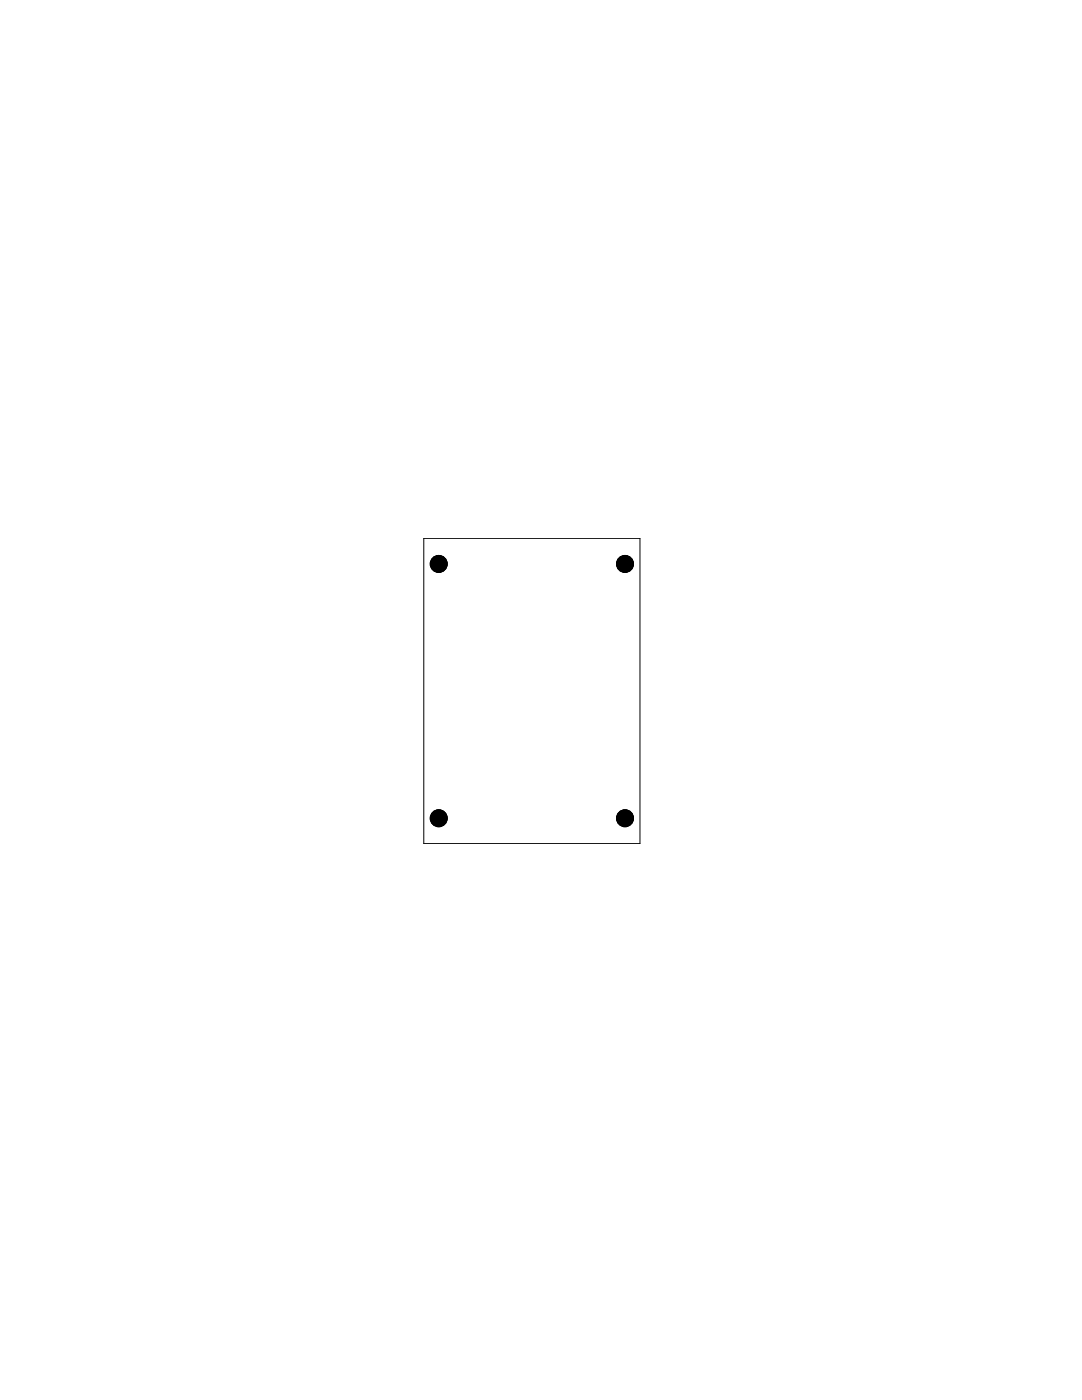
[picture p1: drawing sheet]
<svg xmlns="http://www.w3.org/2000/svg" width="216mm" height="279mm" viewBox="0 0 216 279" stroke-linecap="round" stroke-linejoin="round" font-family="sans-serif">
<g fill="#000" stroke="#000" stroke-width=".2">
<circle cx="87.5" cy="112.5" r="1.69"/>
<circle cx="124.7" cy="112.5" r="1.69"/>
<circle cx="87.5" cy="163.3" r="1.69"/>
<circle cx="124.7" cy="163.3" r="1.69"/>
</g>
<g fill="none" stroke="#000" stroke-width=".2">
<path d="M84.6 107.4h43.1v61h-43.1zM86.6 111.5l2 2M123.7 111.5l2 2M86.6 162.3l2 2M123.7 162.3l2 2"/>
<circle cx="87.5" cy="112.5" r="1.59"/>
<circle cx="87.5" cy="112.5" r=".99"/>
<circle cx="124.7" cy="112.5" r="1.59"/>
<circle cx="124.7" cy="112.5" r=".99"/>
<circle cx="87.5" cy="163.3" r="1.59"/>
<circle cx="87.5" cy="163.3" r=".99"/>
<circle cx="124.7" cy="163.3" r="1.59"/>
<circle cx="124.7" cy="163.3" r=".99"/>
</g>
</svg>
